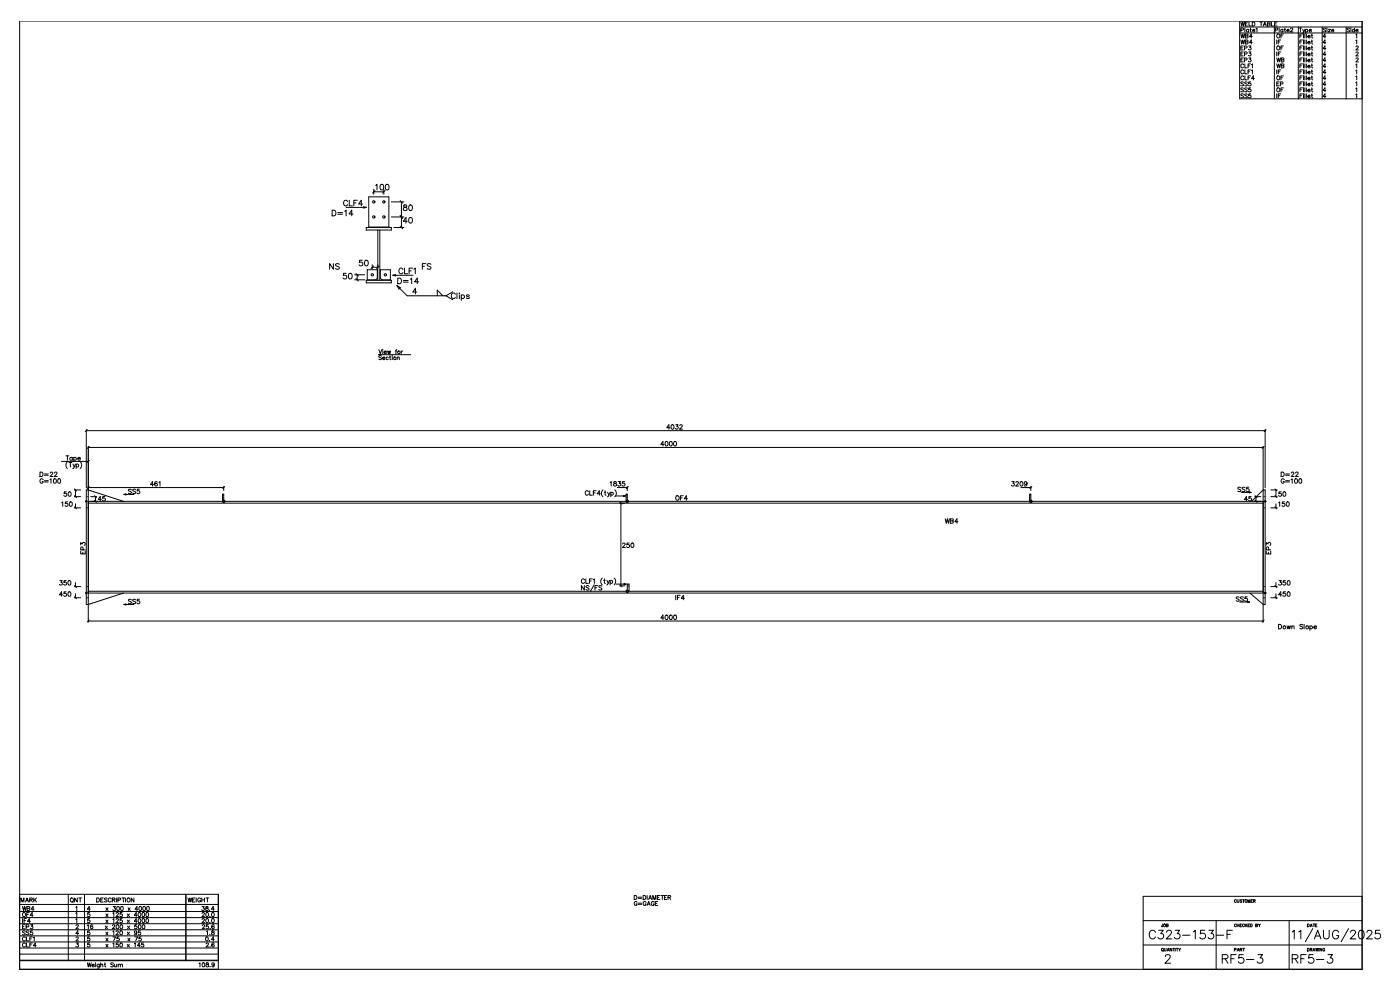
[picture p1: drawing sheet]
<svg xmlns="http://www.w3.org/2000/svg" width="420mm" height="297mm" viewBox="0 0 420 297" stroke-linecap="round" stroke-linejoin="round" font-family="sans-serif">
<g fill="none" stroke="#000" stroke-width=".3">
<path d="M5.9 6.3h402.6v284.4h-402.6zM371.8 6.3v23.3h36.7M371.8 8.1h36.7M371.8 9.9h36.7M372.1 6.6l.3 1.2 .3-1.2 .3 1.2 .3-1.2M372.1 9h.7l.1-.5-.8-.1v1.2M372.1 10.2l.3 1.2 .3-1.2 .3 1.2 .3-1.2M372.1 12l.3 1.2 .3-1.2 .3 1.2 .3-1.2M372.1 14.3h.5M372.1 16.1h.5M372.1 17.9h.5M372.9 13.8h-.8v1.2h.8"/>
<path d="M372.9 15.6h-.8v1.2h.8M372.9 17.4h-.8v1.2h.8M373 19.4a.44 .44 0 0 0-.5-.2 .44 .44 0 0 0-.4 .4v.3a.44 .44 0 0 0 .4 .5 .44 .44 0 0 0 .5-.3M373.2 14.4l.7-.1v-.4l-.7-.1v1.2M373.2 16.2l.7-.1v-.4l-.7-.1v1.2M373.2 18l.7-.1v-.4l-.7-.1v1.2M373.3 19.2v1.2h.7M373.3 8.4v1.2M373.5 10.8l.7 .1 .1 .3-.3 .2h-.5v-1.2l.7 .1v.3l-.2 .2M373.5 12.6l.7 .1 .1 .3-.3 .2h-.5v-1.2l.7 .1v.3l-.2 .2M373.5 7.2h.4M374.2 6.6h-.7v1.2h.7"/>
<path d="M374.3 19.7h.4M374.5 9a.38 .38 0 0 0-.6-.1 .38 .38 0 0 0 0 .6 .38 .38 0 0 0 .6-.1M374.5 8.8v.8M374.5 13.8h.6l-.3 .4a.4 .4 0 0 1 .3 .7 .4 .4 0 0 1-.7-.2M374.5 15.6h.6l-.3 .4a.4 .4 0 0 1 .3 .7 .4 .4 0 0 1-.7-.2M374.5 17.4h.6l-.3 .4a.4 .4 0 0 1 .3 .7 .4 .4 0 0 1-.7-.2M374.6 6.6v1.2h.7M374.9 8.8h.4M375 8.4v1l.3 .2M375 19.2h-.7v1.2M375.3 19.4l.3-.2v1.2M375.5 6.6h.4a.64 .64 0 0 1 .5 .6 .64 .64 0 0 1-.5 .6h-.4z"/>
<path d="M375.5 11h-.8l.6-.8v1.2M375.5 12.8h-.8l.6-.8v1.2M375.7 9.1h.6a.38 .38 0 0 0-.4-.3 .38 .38 0 0 0-.3 .4 .38 .38 0 0 0 .3 .4l.4-.2M376.7 8.6l.3-.2v1.2M377.8 6.6h.8M378.2 6.6v1.2M378.8 7.8l.5-1.2 .5 1.2M379 7.4h.6M380.1 7.2l.7 .1 .1 .3-.3 .2h-.5v-1.2l.7 .1 .1 .2-.3 .3M381.3 6.6v1.2h.7M382.2 8.1v21.5M382.3 7.2h.4"/>
<path d="M382.4 9h.7v-.5l-.7-.1v1.2M382.9 17.4l.3 1.2 .3-1.2 .2 1.2 .3-1.2M382.9 19.2l.3 1.2 .3-1.2 .2 1.2 .3-1.2M382.9 12v1.2M382.9 15.6v1.2M383 6.6h-.7v1.2h.7M383.3 12.6h.5M383.3 16.1h.5M383.6 8.4v1.2M384.1 12h-.8v1.2M384.1 15.6h-.8v1.2M384.1 10.8h.5"/>
<path d="M384.1 14.3h.5M384.3 17.9l.7 .2 .1 .2-.3 .3h-.5v-1.2l.7 .1 .1 .2-.3 .2M384.3 19.7l.7 .1 .1 .3-.3 .3h-.5v-1.2l.7 .1 .1 .2-.3 .2M384.7 9a.38 .38 0 0 0-.5-.1 .38 .38 0 0 0 0 .6 .38 .38 0 0 0 .5-.1M384.7 8.8v.8M384.9 10.2h-.8v1.2M384.9 13.8h-.8v1.2M385.1 8.8h.4M385.3 8.4v1l.3 .2M385.9 9.1h.7a.38 .38 0 0 0-.4-.3 .38 .38 0 0 0-.3 .4 .38 .38 0 0 0 .3 .4l.4-.2M387 8.7l.3-.3 .4 .2-.7 1h.8M389.3 8.1v21.5"/>
<path d="M389.6 8.4h.8M389.8 10.8h.5M389.8 12.6h.5M389.8 14.3h.5M389.8 16.1h.5M389.8 17.9h.5M389.8 19.7h.5M390 8.4v1.2M390.6 10.2h-.8v1.2M390.6 12h-.8v1.2M390.6 13.8h-.8v1.2M390.6 15.6h-.8v1.2"/>
<path d="M390.6 17.4h-.8v1.2M390.6 19.2h-.8v1.2M390.7 8.8l.3 .8M390.9 10.2h.1M390.9 12h.1M390.9 13.8h.1M390.9 15.6h.1M390.9 17.4h.1M390.9 19.2h.1M390.9 10.6v.8M390.9 12.4v.8M390.9 14.2v.8"/>
<path d="M390.9 16v.8M390.9 17.8v.8M390.9 19.6v.8M391.3 10.2v1.2M391.3 12v1.2M391.3 13.8v1.2M391.3 15.6v1.2M391.3 17.4v1.2M391.3 19.2v1.2M391.4 8.8l-.6 1.1-.2 .1M391.5 9a.38 .38 0 0 1 .6-.1 .38 .38 0 0 1 0 .6 .38 .38 0 0 1-.6-.1M391.5 8.8v1.2"/>
<path d="M391.8 10.2v1.2M391.8 12v1.2M391.8 13.8v1.2M391.8 15.6v1.2M391.8 17.4v1.2M391.8 19.2v1.2M392.2 10.9h.7a.38 .38 0 0 0-.4-.3 .38 .38 0 0 0-.4 .4 .38 .38 0 0 0 .4 .4l.4-.2M392.2 12.7h.7a.38 .38 0 0 0-.4-.3 .38 .38 0 0 0-.4 .4 .38 .38 0 0 0 .4 .4l.4-.2M392.2 14.5h.7a.38 .38 0 0 0-.4-.3 .38 .38 0 0 0-.4 .4 .38 .38 0 0 0 .4 .4l.4-.2M392.2 16.3h.7a.38 .38 0 0 0-.4-.3 .38 .38 0 0 0-.4 .4 .38 .38 0 0 0 .4 .4l.4-.2M392.2 18.1h.7a.38 .38 0 0 0-.4-.3 .38 .38 0 0 0-.4 .4 .38 .38 0 0 0 .4 .4l.4-.2M392.2 19.9h.7a.38 .38 0 0 0-.4-.3 .38 .38 0 0 0-.4 .4 .38 .38 0 0 0 .4 .4l.4-.2"/>
<path d="M392.6 9.1h.7a.38 .38 0 0 0-.4-.3 .38 .38 0 0 0-.4 .4 .38 .38 0 0 0 .4 .4l.4-.2M393.2 10.6h.4M393.2 12.4h.4M393.2 14.2h.4M393.2 16h.4M393.2 17.8h.4M393.2 19.6h.4M393.4 10.2v1l.3 .2M393.4 12v1l.3 .2M393.4 13.8v.9l.3 .3M393.4 15.6v.9l.3 .3M393.4 17.4v.9l.3 .3"/>
<path d="M393.4 19.2v.9l.3 .3M396.5 8.1v21.5M397.6 8.6l-.3-.2-.5 .2 .8 .6-.3 .4-.5-.2M397.6 11h-.8l.5-.8v1.2M397.6 12.8h-.8l.5-.8v1.2M397.6 14.6h-.8l.5-.8v1.2M397.6 16.4h-.8l.5-.8v1.2M397.6 18.2h-.8l.5-.8v1.2M397.6 20h-.8l.5-.8v1.2M397.9 8.5h.1M398 8.8v.8M398.4 8.8h.6l-.6 .8h.6"/>
<path d="M399.3 9.1h.7a.38 .38 0 0 0-.4-.3 .38 .38 0 0 0-.3 .4 .38 .38 0 0 0 .3 .4l.4-.2M403.7 8.1v21.5M404.7 8.6l-.2-.2-.6 .2 .8 .6-.2 .4-.6-.2M405.1 8.5h.1M405.1 8.8v.8M406.2 9a.38 .38 0 0 0-.5-.1 .38 .38 0 0 0 0 .6 .38 .38 0 0 0 .5-.1M406.2 8.4v1.2M406.6 10.4l.3-.2v1.2M406.6 12.2l.3-.2v1.2M406.6 19.4l.3-.2v1.2M406.6 9.1h.7a.38 .38 0 0 0-.4-.3 .38 .38 0 0 0-.4 .4 .38 .38 0 0 0 .4 .4l.4-.2M406.6 14.1l.3-.3 .4 .2-.7 1h.8"/>
<path d="M406.6 15.9l.3-.3 .4 .2-.7 1h.8M406.6 17.7l.3-.3 .4 .2-.7 1h.8M372.9 24.7l-.3-.2-.5 .2 .8 .7-.3 .3-.5-.1M372.9 26.5l-.3-.2-.5 .2 .8 .7-.3 .3-.5-.1M372.9 28.3l-.3-.2-.5 .2 .8 .7-.3 .3-.5-.1M373 21.2a.44 .44 0 0 0-.5-.2 .44 .44 0 0 0-.4 .4v.3a.44 .44 0 0 0 .4 .5 .44 .44 0 0 0 .5-.3M373 23a.44 .44 0 0 0-.5-.3 .44 .44 0 0 0-.4 .5v.3a.44 .44 0 0 0 .4 .5 .44 .44 0 0 0 .5-.3M373.3 21v1.2h.7M373.3 22.8v1.1h.7M374.1 24.7l-.3-.2-.5 .2 .8 .7-.3 .3-.5-.1M374.1 26.5l-.3-.2-.5 .2 .8 .7-.3 .3-.5-.1M374.1 28.3l-.3-.2-.5 .2 .8 .7-.3 .3-.5-.1"/>
<path d="M374.3 21.5h.4M374.3 23.3h.4M375 21h-.7v1.2M375 22.8h-.7v1.1M375.1 24.5h-.6v.6a.42 .42 0 0 1 .6-.1 .42 .42 0 0 1-.1 .7 .42 .42 0 0 1-.6-.2M375.1 26.3h-.6v.6a.42 .42 0 0 1 .6-.1 .42 .42 0 0 1-.1 .7 .42 .42 0 0 1-.6-.2M375.1 28.1h-.6v.5a.42 .42 0 0 1 .6 0 .42 .42 0 0 1-.1 .7 .42 .42 0 0 1-.6-.2M375.3 21.2l.3-.2v1.2M376.2 23.5h-.9l.6-.7v1.1M382.9 21v1.2M382.9 28.1v1.2M382.9 25.1h.4"/>
<path d="M383.3 21.5h.5M383.3 28.7h.5M383.6 24.5h-.7v1.2h.7M384 25.2l.7-.1v-.4l-.7-.2v1.2M384.1 21h-.8v1.2M384.1 28.1h-.8v1.2M384.1 23.3h.5M384.1 26.9h.5M384.9 22.8h-.8v1.1M384.9 26.3h-.8v1.2M389.8 21.5h.5M389.8 23.3h.5"/>
<path d="M389.8 25.1h.5M389.8 26.9h.5M389.8 28.7h.5M390.6 21h-.8v1.2M390.6 22.8h-.8v1.1M390.6 24.5h-.8v1.2M390.6 26.3h-.8v1.2M390.6 28.1h-.8v1.2M390.9 21h.1M390.9 22.8h.1M390.9 24.6h.1M390.9 26.4h.1"/>
<path d="M390.9 28.2h.1M390.9 21.4v.8M390.9 23.2v.7M390.9 24.9v.8M390.9 26.7v.8M390.9 28.5v.8M391.3 21v1.2M391.3 22.8v1.1M391.3 24.5v1.2M391.3 26.3v1.2M391.3 28.1v1.2M391.8 21v1.2"/>
<path d="M391.8 22.8v1.1M391.8 24.5v1.2M391.8 26.3v1.2M391.8 28.1v1.2M392.2 21.7h.7a.38 .38 0 0 0-.4-.3 .38 .38 0 0 0-.4 .4 .38 .38 0 0 0 .4 .4l.4-.2M392.2 23.5h.7a.38 .38 0 0 0-.4-.3 .38 .38 0 0 0-.4 .4 .38 .38 0 0 0 .4 .3l.4-.1M392.2 25.3h.7a.38 .38 0 0 0-.4-.3 .38 .38 0 0 0-.4 .4 .38 .38 0 0 0 .4 .3l.4-.1M392.2 27.1h.7a.38 .38 0 0 0-.4-.3 .38 .38 0 0 0-.4 .4 .38 .38 0 0 0 .4 .3l.4-.1M392.2 28.9h.7a.38 .38 0 0 0-.4-.3 .38 .38 0 0 0-.4 .4 .38 .38 0 0 0 .4 .3l.4-.1M393.2 21.4h.4M393.2 23.2h.4M393.2 24.9h.4"/>
<path d="M393.2 26.7h.4M393.2 28.5h.4M393.4 21v.9l.3 .3M393.4 22.8v.9l.3 .2M393.4 24.5v1l.3 .2M393.4 26.3v1l.3 .2M393.4 28.1v1l.3 .2M397.6 21.8h-.8l.5-.8v1.2M397.6 23.5h-.8l.5-.7v1.1M397.6 25.3h-.8l.5-.8v1.2M397.6 27.1h-.8l.5-.8v1.2M397.6 28.9h-.8l.5-.8v1.2"/>
<path d="M406.6 21.2l.3-.2v1.2M406.6 23l.3-.2v1.1M406.6 24.8l.3-.3v1.2M406.6 26.6l.3-.3v1.2M406.6 28.4l.3-.3v1.2M110.6 59h6v9.1h-6zM112.1 56.8v1.5M112.1 57.5h3M112.5 57.1l-.8 .8M112.7 55.6l.4-.3v1.7M114.2 55.3a.83 .83 0 0 1 1 .7 .83 .83 0 0 1-.6 1l-.6-.4-.1-.6zM115.1 56.8v1.5"/>
<path d="M115.5 57.1l-.8 .8M115.8 55.3a.83 .83 0 0 1 1 .7 .83 .83 0 0 1-.6 1l-.6-.4v-.6zM99.6 63h.6a.9 .9 0 0 1 .6 .9 .9 .9 0 0 1-.6 .8h-.6zM100 79.1v1.6l-1.1-1.6v1.6M101.3 63.8h1.4M101.3 64.2h1.4M101.8 79.3l-.5-.2-.7 .2 .2 .4 1 .6v.2l-.5 .2-.7-.2M103.4 63.4l.4-.4v1.7M103.8 62.2h6M104.3 60.5a.62 .62 0 0 0-.8-.5 .62 .62 0 0 0-.5 .7v.4a.62 .62 0 0 0 .5 .6 .62 .62 0 0 0 .8-.4M104.7 60.1v1.6h1M105.9 64.2h-1.2l.8-1.2v1.7"/>
<path d="M106.1 60.9h.6M107.1 60.1h-1v1.6M108.7 78h-.8l-.1 .8a.6 .6 0 0 1 .9-.1 .6 .6 0 0 1-.1 .9 .6 .6 0 0 1-.9-.2M108.8 61.2h-1.2l.8-1.1v1.6M109.1 62l.7 .2-.7 .2zM109.6 78.1a.83 .83 0 0 1 1 .6 .83 .83 0 0 1-.6 1l-.6-.3-.1-.6zM109.8 68.2h7.6v.8h-7.6zM111.6 79.4v1.2M112 79.8l-.7 .7M113.3 69v15.1M113.7 79.8l-.8 .7M113.9 69v15.1"/>
<path d="M117.4 65.1h3.7M117.4 60.5h3.7M118.1 68.2h3M120 60.2l.8 .7M120 64.7l.8 .7M120 67.8l.8 .8M120.4 60.5v7.7M121.1 61.5v.5l.7 .3 .3 .3a.56 .56 0 0 1-.6 .6 .56 .56 0 0 1-.6-.6l1.1-.7-.1-.4zM122.2 66.3h-1.3l.9-1.1v1.7M122.8 65.3a.83 .83 0 0 1 1 .6 .83 .83 0 0 1-.6 1l-.6-.3v-.7zM122.8 61.5a.83 .83 0 0 1 1 .6 .83 .83 0 0 1-.6 1l-.6-.3v-.6zM126.7 79.9h.6"/>
<path d="M127.7 79.1h-1v1.6M129.2 79.3l-.4-.2-.7 .2 .2 .4 .9 .4v.4l-.4 .2-.7-.2M103.8 82h-.8v.7a.6 .6 0 0 1 .9 0 .6 .6 0 0 1-.2 .9 .6 .6 0 0 1-.8-.3M104.7 82a.83 .83 0 0 1 1 .6 .83 .83 0 0 1-.6 1l-.5-.3-.1-.6zM106.4 83.9h3M106.4 82.4h3M106.7 83.5l.8 .8M106.7 82l.8 .8M107.1 82.4v1.5M109.8 84.1h7.6v.7h-7.6zM110.1 80.9h3v2.6l-.4 .4h-2.6zM111.6 80.1h1.7"/>
<path d="M114.1 80.9h3v3h-2.6l-.4-.4zM117.8 82.5h6.1M117.8 82.5l.8-.1v.3zM119.1 85.7l1 .6-.4 .4zM119.1 85.7l3 3h11.7M119.3 83.4h.5a.9 .9 0 0 1 .6 .8 .9 .9 0 0 1-.6 .9h-.5zM120.8 80.8a.62 .62 0 0 0-.7-.4 .62 .62 0 0 0-.5 .7v.4a.62 .62 0 0 0 .5 .6 .62 .62 0 0 0 .7-.4M121 84.1h1.4M121 84.6h1.4M121.3 80.4v1.7h1M122.7 81.2h.6M123.1 83.7l.4-.3v1.7"/>
<path d="M123.7 80.4h-1v1.7M124.1 80.7l.4-.3v1.7M125 87.6h-1.2l.8-1.2v1.7M125.5 84.5h-1.2l.8-1.1v1.7M131.1 88.7v-1.7l1.7 1.7M133.8 88.7l2 1.2M135.8 87.5l-2 1.2M136.6 88.3a.62 .62 0 0 0-.7-.5 .62 .62 0 0 0-.5 .7v.4a.62 .62 0 0 0 .5 .6 .62 .62 0 0 0 .7-.4M137 87.8v1.7M137.7 87.9h.1zM137.8 88.4v1.1M138.3 88.7a.54 .54 0 0 1 .8-.1 .54 .54 0 0 1 0 .8 .54 .54 0 0 1-.8-.1"/>
<path d="M138.3 88.4v1.7M140.7 88.7l-.3-.3-.5 .3 .8 .4v.4h-.5l-.3-.2M113.6 104.9l.5 1.2 .4-1.2M113.6 106.4h9.6M113.6 106.4l.6-.2v.3zM114.4 106.8l-.3-.1-.5 .1 .1 .3 .6 .3 .1 .3-.3 .1-.5-.1M114.7 107.4h.7a.38 .38 0 0 0-.4-.3 .38 .38 0 0 0-.3 .4 .38 .38 0 0 0 .3 .3l.4-.1M114.7 104.9h.1M114.8 105.3v.8M115.2 105.6h.7a.38 .38 0 0 0-.4-.3 .38 .38 0 0 0-.4 .4 .38 .38 0 0 0 .4 .4l.4-.2M116.2 105.3l.3 .8 .2-.8 .2 .8 .2-.8M116.5 107.2a.38 .38 0 0 0-.6 0 .38 .38 0 0 0 0 .5 .38 .38 0 0 0 .6 0"/>
<path d="M116.8 107.1h.4M117 106.7v.9l.2 .2M117.6 106.7h.1M117.6 107.1v.7M118.6 105.3h.4M119 104.9l-.3 .2v1M119.1 107.3l.6-.2 .1 .7M119.1 107.1v.7M120.3 105.3v.8M120.8 105.3l-.5 .3M18.4 138.4h8.1M19.8 136.7h.9"/>
<path d="M20.2 138.4a1.38 1.38 0 0 0 0 2.1M20.2 136.7v1.3M20.7 138.7h.9M21.1 138.7v1.3M21.7 137.3a.43 .43 0 0 0-.6 0 .43 .43 0 0 0 0 .6 .43 .43 0 0 0 .6-.1M21.7 137.1v.9M21.9 139.1l.4 .9M22.1 137.3a.43 .43 0 0 1 .7 0 .43 .43 0 0 1 0 .6 .43 .43 0 0 1-.7-.1M22.1 137.1v1.4M22.6 139.1l-.5 1.3-.3 .1M22.8 139.3a.43 .43 0 0 1 .7 0 .43 .43 0 0 1 0 .6 .43 .43 0 0 1-.7-.1M22.8 139.1v1.4"/>
<path d="M23.3 137.5h.8a.43 .43 0 0 0-.5-.3 .43 .43 0 0 0-.3 .4 .43 .43 0 0 0 .4 .4l.4-.2M24 138.4a1.38 1.38 0 0 1 0 2.1M25.9 128.8v17.5M25.9 129.1h353.5M26.2 128.8l-.6 .6M26.5 133.8v47.5M26.5 134.2h352.3M26.8 133.9l-.6 .6M26.8 138.1l-.6 .6M199.1 133.3h-.9l.6-.9v1.3M199.6 132.4a.61 .61 0 0 1 .7 .7 .61 .61 0 0 1-.7 .6l-.2-.6zM200.9 132.4a.61 .61 0 0 1 .7 .7 .61 .61 0 0 1-.7 .6l-.2-.6z"/>
<path d="M200.9 128.2h-.9l.6-.8v1.3M201.4 127.4a.61 .61 0 0 1 .7 .6 .61 .61 0 0 1-.7 .6l-.2-.5zM202.2 132.4a.61 .61 0 0 1 .7 .7 .61 .61 0 0 1-.7 .6l-.2-.6zM202.6 127.4h.7l-.3 .5a.45 .45 0 0 1 .3 .7 .45 .45 0 0 1-.8-.2M203.9 127.7l.2-.3 .5 .2-.8 1.1h.9M378.8 133.8v12.9M379.1 133.9l-.6 .6M379.4 128.8v17.5M379.7 128.8l-.6 .6M12 141.6h.4a.72 .72 0 0 1 .5 .6 .72 .72 0 0 1-.5 .7h-.4zM12.9 143.9a.49 .49 0 0 0-.5-.3 .49 .49 0 0 0-.4 .5v.3a.48 .48 0 0 0 .5 .5 .48 .48 0 0 0 .4-.5h-.3M13.3 144.1h1.2"/>
<path d="M13.3 144.5h1.2M13.3 142.1h1.2M13.3 142.5h1.2M15 143.8l.3-.2v1.3M15.1 141.9l.2-.3 .5 .2-.8 1.1h.9M16.2 143.6a.61 .61 0 0 1 .7 .6 .61 .61 0 0 1-.7 .6l-.2-.5zM16.3 141.9l.3-.3 .5 .2-.8 1.1h.9M17.5 143.6a.61 .61 0 0 1 .7 .6 .61 .61 0 0 1-.7 .6l-.2-.5zM18.5 150.7l.3-.2v1.3M19.9 147.5h-.6l-.1 .5a.47 .47 0 0 1 .7 0 .47 .47 0 0 1-.1 .7 .47 .47 0 0 1-.6-.1M20.3 150.5h-.7v.6a.47 .47 0 0 1 .7 0 .47 .47 0 0 1-.1 .7 .47 .47 0 0 1-.7-.2M20.6 147.5a.61 .61 0 0 1 .7 .6 .61 .61 0 0 1-.7 .7l-.2-.6z"/>
<path d="M21 150.6a.61 .61 0 0 1 .7 .6 .61 .61 0 0 1-.7 .6l-.2-.5zM22.3 146.9h1.9M22.3 148.9h1.9M22.3 152.3h1.9M22.3 146.6l.6 .6M22.3 148.6l.6 .6M22.3 152l.6 .6M22.6 146.9v2M22.6 151.1v1.2M26.5 150.3h352.3M26.5 146.2h40.6M26.5 150.9h352.3"/>
<path d="M26.8 145.9l-.6 .6M27.2 148.9h1.8M28.3 148.6l.6 .6M28.3 150l.6 .6M28.6 148.9v1.4M30.4 149.8h-1l.7-.9v1.3M31.5 148.9h-.7v.6a.47 .47 0 0 1 .7-.1 .47 .47 0 0 1-.1 .8 .47 .47 0 0 1-.7-.2M37 150.3l-10.5-3.4h-.6v34.4h.6M37.2 148.3h3M37.2 148.3l.6-.2v.3zM39.4 146.9l-.3-.2-.6 .2 .1 .3 .8 .4-.3 .4-.6-.2M40.7 146.9l-.3-.2-.6 .2 .1 .3 .7 .3 .1 .3-.3 .2-.6-.2"/>
<path d="M41.8 146.7h-.6l-.1 .6a.47 .47 0 0 1 .7 0 .47 .47 0 0 1 0 .7 .47 .47 0 0 1-.7-.2M46.1 145.3h-1l.6-.9v1.4M47.2 144.6l-.1-.1a.59 .59 0 0 0-.8 .6 .59 .59 0 0 0 .9 .5 .42 .42 0 0 0-.3-.7 .42 .42 0 0 0-.5 .4M47.7 144.7l.3-.3v1.4M66.7 150.3v-2.1h.4v2.1M67.1 145.8v1.3M67.4 145.9l-.6 .6M176.5 147.5a.49 .49 0 0 0-.6-.3 .49 .49 0 0 0-.4 .5v.3a.49 .49 0 0 0 .4 .5 .49 .49 0 0 0 .6-.3M176.9 147.2v1.3h.7M177.9 147.8h.5M178.8 147.2h-.9v1.3M180 148h-.9l.6-.8v1.3"/>
<path d="M180.8 146.9a1.38 1.38 0 0 0 0 2M181.3 147.6h.4M181.4 147.2v1l.4 .3M182.2 147.6l.4 .9M183 144.7l.3-.3v1.4M183 147.6l-.6 1.3h-.2M183.2 147.8a.43 .43 0 0 1 .6-.1 .43 .43 0 0 1 0 .7 .43 .43 0 0 1-.6-.1M183.2 147.6v1.3M184.1 144.5v.4l.8 .4a.45 .45 0 0 1-.5 .5 .45 .45 0 0 1-.4-.5l.8-.6v-.2zM184.4 146.9a1.38 1.38 0 0 1 0 2M184.6 148.7h3M185.1 146.2h3"/>
<path d="M185.4 144.4h.7l-.4 .5a.45 .45 0 0 1 .4 .7 .45 .45 0 0 1-.8-.1M185.9 150.6l.6 .6M186.2 150.9v24.8M187 148.6l.6 .1-.6 .2zM187.3 144.4h-.6l-.1 .6a.47 .47 0 0 1 .7 0 .47 .47 0 0 1-.1 .7 .47 .47 0 0 1-.6-.2M187.8 150.3v-2.1h.3v2.1M188.1 145.8v1.3M188.4 145.9l-.6 .6M204 149.3h.6M204.9 148.7h-.9v1.3M206.2 149.6h-1l.6-.9v1.3M283.5 155.6l.3 1.3 .3-1.3 .3 1.3 .3-1.3"/>
<path d="M285 156.2l.8 .1 .1 .4-.3 .2h-.6v-1.3l.8 .1 .1 .2-.3 .3M287.3 156.5h-1l.7-.9v1.3M303.5 144.4h.7l-.4 .5a.45 .45 0 0 1 .3 .7 .45 .45 0 0 1-.8-.1M304.7 144.7l.2-.3 .5 .3-.8 1.1h.9M306.1 144.5a.61 .61 0 0 1 .7 .6 .61 .61 0 0 1-.7 .6l-.2-.5zM306.1 146.2h3M308 144.9a.42 .42 0 0 1-.6 .3 .42 .42 0 0 1-.1-.6 .42 .42 0 0 1 .6 0l-.1 1.1-.6-.1M308.8 150.3v-2.1h.3v2.1M309.1 145.8v1.3M309.4 145.9l-.6 .6M372.1 146.3l-.3-.2-.6 .2 .1 .3 .8 .4-.3 .4-.6-.2M372.2 147.7h3"/>
<path d="M373.4 146.3l-.4-.2-.5 .2 .1 .3 .7 .3 .1 .3-.4 .2-.5-.2M374.1 149.8h-.9l.6-.9v1.3M374.5 146.1h-.6l-.1 .6a.47 .47 0 0 1 .7 0 .47 .47 0 0 1-.1 .7 .47 .47 0 0 1-.6-.2M374.6 147.5l.6 .2-.6 .1zM375.2 148.9h-.6l-.1 .6a.47 .47 0 0 1 .7-.1 .47 .47 0 0 1-.1 .8 .47 .47 0 0 1-.7-.2M376.3 148.9h1.8M376.4 148.6l.6 .6M376.4 150l.6 .6M376.7 148.9v1.4M378.8 146.9v34.4M378.8 146.9h.6v34.4h-.6M378.8 146.9l-3.5 3.4"/>
<path d="M381.1 146.9h1.9M381.1 148.9h1.9M381.1 152.3h1.9M382.3 146.6l.6 .6M382.3 148.6l.6 .6M382.3 152l.6 .6M382.6 146.9v2M382.6 151.1v1.2M383.4 150.7l.4-.2v1.3M384.2 141.6h.4a.72 .72 0 0 1 .5 .6 .72 .72 0 0 1-.5 .7h-.4zM384.2 147.5h-.6l-.1 .5a.47 .47 0 0 1 .7 0 .47 .47 0 0 1-.1 .7 .47 .47 0 0 1-.7-.1M384.9 147.5a.61 .61 0 0 1 .7 .6 .61 .61 0 0 1-.7 .7l-.2-.6z"/>
<path d="M385.2 143.9a.49 .49 0 0 0-.6-.3 .49 .49 0 0 0-.4 .5v.3a.48 .48 0 0 0 .5 .5 .48 .48 0 0 0 .5-.5h-.4M385.2 150.5h-.6l-.1 .6a.47 .47 0 0 1 .8 0 .47 .47 0 0 1-.1 .7 .47 .47 0 0 1-.7-.2M385.5 144.1h1.2M385.5 144.5h1.2M385.5 142.1h1.2M385.5 142.5h1.2M385.9 150.6a.61 .61 0 0 1 .8 .6 .61 .61 0 0 1-.8 .6l-.2-.5zM387.2 143.8l.3-.2v1.3M387.3 141.9l.2-.3 .5 .2-.8 1.1h.9M388.4 143.6a.61 .61 0 0 1 .7 .6 .61 .61 0 0 1-.7 .6l-.2-.5zM388.5 141.9l.3-.3 .5 .2-.8 1.1h.9M389.7 143.6a.61 .61 0 0 1 .7 .6 .61 .61 0 0 1-.7 .6l-.2-.5z"/>
<path d="M17.9 174.1h.7l-.3 .5a.45 .45 0 0 1 .3 .7 .45 .45 0 0 1-.8-.1M18.8 178.4h-1l.7-.9v1.3M19.9 174.1h-.7v.6a.47 .47 0 0 1 .7 0 .47 .47 0 0 1-.1 .7 .47 .47 0 0 1-.7-.2M19.9 177.5h-.7v.5a.47 .47 0 0 1 .7 0 .47 .47 0 0 1-.1 .7 .47 .47 0 0 1-.7-.2M20.6 174.2a.61 .61 0 0 1 .7 .6 .61 .61 0 0 1-.7 .6l-.2-.5zM20.6 177.5a.61 .61 0 0 1 .7 .6 .61 .61 0 0 1-.7 .6l-.2-.5zM22.3 175.9h1.9M22.3 179.2h1.9M22.3 175.6l.6 .6M22.3 178.9l.6 .6M22.6 174.7v1.2M22.6 178v1.2"/>
<path d="M24.2 165.3v.8h1.3v-.8M24.2 163.4v-.7l.5 .4a.45 .45 0 0 1 .7-.3 .45 .45 0 0 1-.1 .7M24.8 165.6v.5M24.9 164.9l-.1-.8h-.5l-.1 .8h1.3M37 177.8l-10.5 3.5M39.4 179.9l-.3-.2-.6 .2 .1 .3 .7 .3 .1 .3-.3 .2-.6-.2M40.7 179.9l-.3-.2-.6 .2 .1 .3 .7 .3 .1 .3-.3 .2-.6-.2M41.8 179.7h-.6l-.1 .6a.47 .47 0 0 1 .7 0 .47 .47 0 0 1 0 .7 .47 .47 0 0 1-.7-.2M175.2 175.6v1.3l-.9-1.3v1.3M175.3 173.9a.49 .49 0 0 0-.6-.3 .49 .49 0 0 0-.4 .5v.3a.49 .49 0 0 0 .4 .5 .49 .49 0 0 0 .6-.3M175.7 173.6v1.3h.8M176.6 175.8l-.3-.2-.5 .2 .1 .3 .7 .5-.3 .3-.5-.2"/>
<path d="M176.8 174.2h.5M177.6 173.6h-.8v1.3M177.9 173.8l.3-.2v1.3M178.2 175.3l-1.2 2.1M178.4 176.2h.5M179.3 175.6h-.9v1.3M180.5 175.8l-.3-.2-.6 .2 .1 .3 .8 .5-.3 .3-.6-.2M180.6 173.3a1.38 1.38 0 0 0 0 2.1M181.1 174h.4M181.2 173.6v1.1l.4 .2M182 174l.4 .9M182.8 174l-.6 1.3-.3 .1"/>
<path d="M183 174.2a.43 .43 0 0 1 .6 0 .43 .43 0 0 1 0 .6 .43 .43 0 0 1-.6-.1M183 174v1.4M184.2 173.3a1.38 1.38 0 0 1 0 2.1M184.8 175.2h3M185.8 175.7h1.6M185.9 175.4l.6 .6M186.7 163.1l.3-.3 .5 .3-.9 1.1h.9M187.2 175l.6 .2-.6 .1zM188.1 177.3v-2.2h.6v2.2M188.7 162.8h-.6l-.1 .6a.47 .47 0 0 1 .7 0 .47 .47 0 0 1-.1 .7 .47 .47 0 0 1-.7-.2M189.4 162.9a.61 .61 0 0 1 .7 .6 .61 .61 0 0 1-.7 .6l-.2-.5zM202.6 178.5v1.3"/>
<path d="M203.2 179.1h.5M204 178.5h-.8v1.3M205.3 179.4h-1l.6-.9v1.3M371.6 179.1l-.3-.1-.6 .1 .1 .4 .8 .4-.3 .4-.6-.2M372.9 179.1l-.3-.1-.6 .1 .1 .4 .7 .3 .1 .3-.3 .2-.6-.2M374 179h-.6l-.1 .5a.47 .47 0 0 1 .7 0 .47 .47 0 0 1 0 .7 .47 .47 0 0 1-.7-.2M374.9 177.8l3.9 3.5M378.8 177.3h-352.3M378.8 177.8h-352.3M379.7 165.3v.8h1.4v-.8M379.7 163.4v-.7l.6 .4a.45 .45 0 0 1 .7-.3 .45 .45 0 0 1-.2 .7M380.4 165.6v.5"/>
<path d="M380.4 164.9v-.8h-.5l-.2 .8h1.4M381.1 175.9h1.9M381.1 179.2h1.9M382.3 175.6l.6 .6M382.3 178.9l.6 .6M382.6 174.7v1.2M382.6 178v1.2M383.6 174.1h.7l-.4 .5a.45 .45 0 0 1 .3 .7 .45 .45 0 0 1-.8-.1M384.4 178.3h-1l.7-.8v1.3M385.5 174.1h-.6l-.1 .6a.47 .47 0 0 1 .7 0 .47 .47 0 0 1-.1 .7 .47 .47 0 0 1-.7-.2M385.5 177.5h-.6l-.1 .5a.47 .47 0 0 1 .7 0 .47 .47 0 0 1-.1 .7 .47 .47 0 0 1-.7-.2M386.2 174.2a.61 .61 0 0 1 .7 .6 .61 .61 0 0 1-.7 .6l-.2-.5z"/>
<path d="M386.2 177.5a.61 .61 0 0 1 .7 .6 .61 .61 0 0 1-.7 .6l-.2-.5zM26.5 181.4v5.2M26.8 185.9l-.6 .6M37.2 181.3h3M37.2 181.3l.6-.2v.3zM199.1 185.3h-.9l.6-.9v1.4M199.6 184.5a.61 .61 0 0 1 .7 .6 .61 .61 0 0 1-.7 .6l-.2-.5zM200.9 184.5a.61 .61 0 0 1 .7 .6 .61 .61 0 0 1-.7 .6l-.2-.5zM202.2 184.5a.61 .61 0 0 1 .7 .6 .61 .61 0 0 1-.7 .6l-.2-.5zM371.7 180.5h3M374.1 180.4l.6 .1-.6 .2zM378.8 181.4v5.2"/>
<path d="M378.8 186.2h-352.3M379.1 185.9l-.6 .6M383.4 187.2h.5a.72 .72 0 0 1 .4 .7 .72 .72 0 0 1-.4 .7h-.5zM386 187.7l.2 .9 .3-.9 .3 .9 .2-.9M387.4 187.9l.3-.2h.3l.1 .9M387.4 187.7v.9M390.7 187.4l-.3-.2-.6 .2 .1 .3 .8 .5-.3 .4-.6-.2M391.1 187.2v1.4M392.8 187.9a.43 .43 0 0 1 .7-.1 .43 .43 0 0 1 0 .6 .43 .43 0 0 1-.7 0M392.8 187.7v1.3M394 188.1h.8a.43 .43 0 0 0-.5-.4 .43 .43 0 0 0-.4 .4 .43 .43 0 0 0 .5 .5l.4-.2M5.9 268.2h59.6v22.5"/>
<path d="M5.9 271.2h59.6M5.9 273.3h59.6M5.9 275.2h59.6M5.9 277h59.6M5.9 278.8h59.6M6.3 270.5v-1.2l.4 1.2 .5-1.2v1.2M6.7 271.8l.3 1.2 .3-1.2 .3 1.2 .3-1.2M6.7 275.5v1.2M6.7 277.9h.5M7.2 276h.5M7.5 277.3h-.8v1.2h.8M7.6 279.3l-.3-.2-.6 .2 .9 .7-.3 .3-.6-.2"/>
<path d="M7.6 270.5l.5-1.2 .5 1.2M7.8 270.1h.6M7.8 277.9h.7l.1-.5-.8-.1v1.2M8 275.5h-.8v1.2M8 274.2h.5M8.1 272.4l.8 .1v.3l-.2 .2h-.6v-1.2l.8 .1v.3l-.2 .2M8.7 279.3l-.3-.2-.5 .2 .8 .7-.3 .3-.5-.2M8.8 273.6h-.8v1.3M8.9 269.8h.7l.1-.4-.8-.1v1.2M9.1 276.3h-.9l.6-.8v1.2M9.2 277.3h.6l-.3 .4a.4 .4 0 0 1 .3 .7 .4 .4 0 0 1-.7-.1M9.3 269.8l.4 .7"/>
<path d="M9.8 279.1h-.6l-.1 .5a.43 .43 0 0 1 .7 0 .43 .43 0 0 1-.1 .7 .43 .43 0 0 1-.6-.2M9.9 274.4h-.8l.5-.8v1.3M10.1 269.3v1.2M10.2 272.6h-.9l.6-.8v1.2M10.4 269.8l.5 .7M10.9 269.3l-.8 .8M20.5 268.2v19.9M21.6 270.2l.4 .4M22.7 272l.3-.2v1.2M22.7 273.9l.3-.3v1.3M22.7 275.7l.3-.2v1.2M22.8 277.6l.2-.3 .5 .2-.8 1h.9"/>
<path d="M23.2 269.3v1.2l-.8-1.2v1.2M23.6 279.9h-.9l.6-.8v1.2M23.6 269.3h.8M24 269.3v1.2M25.3 268.2v19.9M26.2 277.5l.3-.2v1.2M26.9 273.6h-.6v.6a.43 .43 0 0 1 .6-.1 .43 .43 0 0 1-.1 .7 .43 .43 0 0 1-.6-.2M26.9 275.5h-.6v.5a.43 .43 0 0 1 .6 0 .43 .43 0 0 1-.1 .6 .43 .43 0 0 1-.6-.2M26.9 279.1h-.6v.5a.43 .43 0 0 1 .6 0 .43 .43 0 0 1-.1 .7 .43 .43 0 0 1-.6-.2M27.1 272.6h-.9l.6-.8v1.2M27.8 277.5v-.2a.53 .53 0 0 0-.7 .6 .53 .53 0 0 0 .7 .4 .38 .38 0 0 0-.2-.5 .38 .38 0 0 0-.5 .3M29 269.3h.4a.65 .65 0 0 1 .4 .6 .65 .65 0 0 1-.4 .6h-.4z"/>
<path d="M30.2 269.8h.5M31 269.3h-.8v1.2h.8M31.6 277.7l.6 .8M31.8 272.2l.6 .8M31.8 274l.6 .9M31.8 275.9l.6 .8M31.8 279.5l.6 .8M32.1 269.4l-.3-.1-.5 .1 .8 .7-.3 .4-.5-.2M32.2 277.7l-.6 .8M32.4 272.2l-.6 .8M32.4 274l-.6 .9M32.4 275.9l-.6 .8"/>
<path d="M32.4 279.5l-.6 .8M33.3 269.5a.45 .45 0 0 0-.5-.2 .45 .45 0 0 0-.3 .4v.3a.45 .45 0 0 0 .3 .5 .45 .45 0 0 0 .5-.3M33.7 269.8h.7v-.4l-.7-.1v1.2M33.7 277.6l.3-.3 .4 .2-.7 1h.8M33.8 273.9l.3-.3v1.3M33.8 275.7l.3-.2v1.2M33.8 279.3l.3-.2v1.2M34 271.8h.6l-.4 .5a.4 .4 0 0 1 .3 .6 .4 .4 0 0 1-.7-.1M34.1 269.8l.4 .7M34.8 273.9l.3-.3 .4 .3-.7 1h.8M34.8 275.7l.3-.2 .4 .2-.7 1h.8M34.8 279.4l.3-.3 .4 .2-.7 1h.8"/>
<path d="M34.9 269.3v1.2M35.4 269.9l.7-.1v-.4l-.7-.1v1.2M36.6 269.3h.8M36.6 273.6h-.6v.6a.43 .43 0 0 1 .6-.1 .43 .43 0 0 1 0 .7 .43 .43 0 0 1-.7-.2M36.6 275.5h-.6v.5a.43 .43 0 0 1 .6 0 .43 .43 0 0 1 0 .6 .43 .43 0 0 1-.7-.2M37 269.3v1.2M37.6 269.3v1.2M38.2 274l.6 .9M38.2 275.9l.6 .8M38.2 279.5l.6 .8M38.2 277.7l.7 .8M38.4 272.2l.7 .8"/>
<path d="M38.8 274l-.6 .9M38.8 275.9l-.6 .8M38.8 279.5l-.6 .8M38.9 277.7l-.7 .8M39.1 272.2l-.7 .8M40.2 269.3v1.2l-.8-1.2v1.2M41 277.3h-.6v.5a.43 .43 0 0 1 .6 0 .43 .43 0 0 1 0 .6 .43 .43 0 0 1-.7-.1M41 279.5a.38 .38 0 0 1-.5 .3 .38 .38 0 0 1-.1-.6 .38 .38 0 0 1 .6 .1l-.2 1-.5-.2M41.1 274.4h-.8l.5-.8v1.3M41.1 276.3h-.8l.5-.8v1.2M41.4 272.6h-.9l.6-.8v1.2M42.1 279.1h-.6v.5a.43 .43 0 0 1 .6 0 .43 .43 0 0 1 0 .7 .43 .43 0 0 1-.7-.2"/>
<path d="M55.7 268.2v19.9M56.4 269.3l.2 1.2 .3-1.2 .3 1.2 .3-1.2M57.7 269.8h.5M58.5 269.3h-.8v1.2h.8M58.8 269.3v1.2M60.2 269.5a.45 .45 0 0 0-.5-.2 .45 .45 0 0 0-.4 .4v.3a.44 .44 0 0 0 .4 .5 .44 .44 0 0 0 .5-.5h-.3M60.5 269.8h.8M60.5 269.3v1.2M60.6 271.8h.6l-.3 .5a.4 .4 0 0 1 .3 .6 .4 .4 0 0 1-.7-.1M60.6 273.9l.2-.3 .5 .3-.7 1h.8M60.6 275.7l.2-.2 .5 .2-.7 1h.8M60.7 277.6l.2-.3 .5 .2-.8 1h.8"/>
<path d="M61.3 269.3v1.2M61.8 271.9v.3l.7 .4a.41 .41 0 0 1-.4 .4 .41 .41 0 0 1-.4-.4l.7-.5-.1-.2zM61.8 269.3h.8M61.9 279.3l.3-.2v1.2M62.2 269.3v1.2M62.5 277.3h-.6l-.1 .5a.43 .43 0 0 1 .7 0 .43 .43 0 0 1-.1 .6 .43 .43 0 0 1-.6-.1M62.9 272.9v.1M62.9 274.7l.1 .1M62.9 276.6h.1M63 278.4h.1M63.6 279.2v.3l.7 .4a.41 .41 0 0 1-.4 .4 .41 .41 0 0 1-.5-.4l.8-.5-.1-.2zM64.2 277.5l-.1-.2a.53 .53 0 0 0-.7 .6 .53 .53 0 0 0 .8 .4 .38 .38 0 0 0-.2-.5 .38 .38 0 0 0-.5 .3"/>
<path d="M64.3 272.6h-.9l.6-.8v1.2M190.2 268.5h.4a.64 .64 0 0 1 .4 .6 .64 .64 0 0 1-.4 .6h-.4zM191.1 270.6a.44 .44 0 0 0-.6-.3 .44 .44 0 0 0-.3 .5v.3a.43 .43 0 0 0 .4 .4 .43 .43 0 0 0 .5-.4h-.3M191.4 271.2h1M191.4 269h1M191.4 269.4h1M191.4 270.8h1M192.9 268.5h.4a.64 .64 0 0 1 .4 .6 .64 .64 0 0 1-.4 .6h-.4zM193.7 270.6a.44 .44 0 0 0-.5-.3 .44 .44 0 0 0-.3 .5v.3a.43 .43 0 0 0 .4 .4 .43 .43 0 0 0 .4-.4h-.3M194.1 271.5l.4-1.2 .5 1.2M194.1 268.5v1.2M194.2 271.1h.6"/>
<path d="M194.5 269.7l.5-1.2 .4 1.2M194.7 269.3h.6M195.8 269.7v-1.2l.4 1.2 .5-1.2v1.2M196.2 270.6a.44 .44 0 0 0-.5-.3 .44 .44 0 0 0-.4 .5v.3a.43 .43 0 0 0 .5 .4 .43 .43 0 0 0 .4-.4h-.3M196.5 270.9h.5M197.1 269.1h.5M197.3 270.3h-.8v1.2h.8M197.9 268.5h-.8v1.2h.8M198.2 268.5h.8M198.6 268.5v1.2M199.3 269.1h.4M200 268.5h-.7v1.2h.7"/>
<path d="M200.3 269.1l.7-.1 .1-.4-.8-.1v1.2M200.7 269.1l.4 .6M342.8 276.1h65.7M346.5 279.6a.95 .95 0 0 0-1.1-.7 .95 .95 0 0 0-.7 1v.7a.95 .95 0 0 0 .7 .9 .95 .95 0 0 0 1.1-.6M347.5 278.9h1.3l-.7 1a.86 .86 0 0 1 .7 1.4 .86 .86 0 0 1-1.6-.3M348.7 277.1v.7l-.3 .1-.1-.3M349.8 277.5h.5l-.2 .4h-.3v-.8h.5l-.2 .4M349.8 279.6l.5-.7 .9 .3a.8 .8 0 0 1-.3 1.1l-1.2 1.2h1.7M352.4 278.9h1.4l-.8 1a.86 .86 0 0 1 .7 1.4 .86 .86 0 0 1-1.5-.3M357.9 279.4l.6-.5v2.6M361.3 278.9h-1.2l-.2 1.2a.92 .92 0 0 1 1.4-.1 .92 .92 0 0 1-.1 1.4 .92 .92 0 0 1-1.4-.4M362.5 278.9h1.4l-.7 1a.86 .86 0 0 1 .6 1.4 .86 .86 0 0 1-1.5-.3"/>
<path d="M364.7 276.1v14.6M369.6 278.9h-1.6v2.6M370.8 270a.3 .3 0 0 0-.4-.2 .3 .3 0 0 0-.2 .3v.2a.3 .3 0 0 0 .2 .3 .3 .3 0 0 0 .4-.2M370.8 277.3a.3 .3 0 0 0-.4-.2 .3 .3 0 0 0-.2 .3v.2a.3 .3 0 0 0 .2 .3 .3 .3 0 0 0 .4-.2M371 269.8v.6l.2 .2 .3-.1 .1-.7M371 277.1v.8M371 277.5h.6M371.6 277.1v.8M371.9 277.5h.3M372.4 277.1h-.5v.8h.5M372.4 269.9h-.5l.5 .6h-.5M372.7 269.8h.5"/>
<path d="M372.9 269.8v.8M373.2 277.3a.3 .3 0 0 0-.3-.2 .3 .3 0 0 0-.3 .3v.2a.3 .3 0 0 0 .3 .3 .3 .3 0 0 0 .3-.2M373.4 277.1v.8M373.6 277.4l.4 .5M374 277.1l-.6 .5M374.2 270.6v-.8l.3 .8 .3-.8v.8M374.3 277.5h.3M374.8 277.1h-.5v.8h.5M375 277.1h.3a.44 .44 0 0 1 .3 .4 .44 .44 0 0 1-.3 .4h-.3zM375.2 270.2h.3M375.7 269.8h-.5v.8h.5M375.9 270.2l.5-.1v-.2l-.5-.1v.8"/>
<path d="M376.2 270.2l.2 .4M376.6 277.5h.5l-.2 .4h-.3v-.8h.5l-.2 .4M377.4 277.1l.3 .4 .3-.4M377.7 277.5v.4M386.6 276.1v14.6M387.5 279.4l.6-.5v2.6M389.5 279.4l.6-.5v2.6M392.1 277.1h.3a.44 .44 0 0 1 .2 .4 .44 .44 0 0 1-.2 .4h-.3zM392.9 277.9l.3-.8 .3 .8M393 277.6h.4M393.7 278.5l-2.2 3.9M393.8 277.1h.5"/>
<path d="M394 277.1v.8M394.5 277.5h.3M395 277.1h-.5v.8h.5M396.9 278.9v1.9a.87 .87 0 0 0 .9 .7 .87 .87 0 0 0 .8-.7v-1.9M401.5 279.6a.95 .95 0 0 0-1.1-.7 .95 .95 0 0 0-.8 1v.7a.93 .93 0 0 0 .9 1 .93 .93 0 0 0 1-1h-.7M404.4 278.5l-2.2 3.9M405 279.6l.5-.7 .9 .3a.8 .8 0 0 1-.3 1.1l-1.2 1.2h1.7M407.7 279.1a.84 .84 0 0 1 1.3 .3 1.31 1.31 0 0 1-.9 2.1 1.65 1.65 0 0 1-.4-2.4zM408.5 268.8h-65.7v21.9M410 279.6l.5-.7 .8 .3a.8 .8 0 0 1-.2 1.1l-1.3 1.2h1.8M413.8 278.9h-1.2l-.2 1.2a.92 .92 0 0 1 1.4-.1 .92 .92 0 0 1-.2 1.4 .92 .92 0 0 1-1.3-.4M5.9 288.1h59.6"/>
<path d="M5.9 280.6h59.6M5.9 282.5h59.6M5.9 284.3h59.6M5.9 286.1h59.6M5.9 287.9h59.6M7.6 281.2a.45 .45 0 0 0-.5-.3 .45 .45 0 0 0-.4 .5v.3a.45 .45 0 0 0 .4 .4 .45 .45 0 0 0 .5-.2M7.6 283a.45 .45 0 0 0-.5-.2 .45 .45 0 0 0-.4 .4v.3a.45 .45 0 0 0 .4 .5 .45 .45 0 0 0 .5-.3M8 280.9v1.2h.7M8 282.8v1.2h.7M8.9 281.5h.5M8.9 283.3h.5M9.7 280.9h-.8v1.2"/>
<path d="M9.7 282.8h-.8v1.2M10 281.2l.3-.3v1.2M10.9 283.6h-.9l.6-.8v1.2M22.8 281.2l.2-.3 .5 .3-.8 .9h.9M22.9 282.8h.6l-.4 .4a.4 .4 0 0 1 .3 .7 .4 .4 0 0 1-.7-.2M26.2 288.7l.3 1.2 .3-1.2 .3 1.2 .3-1.2M26.9 280.9h-.6v.6a.43 .43 0 0 1 .6-.1 .43 .43 0 0 1-.1 .7 .43 .43 0 0 1-.6-.2M26.9 282.8h-.6v.5a.43 .43 0 0 1 .6 0 .43 .43 0 0 1-.1 .6 .43 .43 0 0 1-.6-.2M27.6 289.5h.7a.39 .39 0 0 0-.4-.3 .39 .39 0 0 0-.4 .3 .39 .39 0 0 0 .4 .4l.4-.1M28.6 288.8h.1M28.7 289.1v.8M29.8 289.1l-.1 1.1-.4 .1"/>
<path d="M29.8 289.3a.39 .39 0 0 0-.6-.1 .39 .39 0 0 0 0 .6 .39 .39 0 0 0 .6 0M30.2 289.4l.6-.2v.7M30.2 288.7v1.2M31.3 289.1h.4M31.5 288.7v1l.3 .2M31.8 281.3l.6 .8M31.8 283.2l.6 .8M32.4 281.3l-.6 .8M32.4 283.2l-.6 .8M33.8 280.9h.9l-.6 1.2M33.8 283l.3-.2v1.2M34 288.9l-.3-.2-.5 .2 .8 .7-.3 .3-.5-.1"/>
<path d="M34.4 289.1v.8l.6-.2M35 289.1v.8M35.5 282.8h-.6l-.1 .5a.43 .43 0 0 1 .7 0 .43 .43 0 0 1-.1 .6 .43 .43 0 0 1-.6-.2M35.5 289.4l.5-.2 .1 .7M35.5 289.1v.8M35.7 280.9h-.6v.6a.43 .43 0 0 1 .6-.1 .43 .43 0 0 1-.1 .7 .43 .43 0 0 1-.6-.2M36.1 289.4l.6-.2v.7M38.2 283.2l.6 .8M38.4 281.3l.6 .8M38.8 283.2l-.6 .8M39 281.3l-.6 .8M40.3 283l.3-.2v1.2"/>
<path d="M40.4 280.9h.9l-.6 1.2M42.1 283.6h-.9l.6-.8v1.2M42.3 280.9h-.6v.6a.43 .43 0 0 1 .6-.1 .43 .43 0 0 1-.1 .7 .43 .43 0 0 1-.6-.2M43 282.8h-.5l-.1 .5a.43 .43 0 0 1 .7 0 .43 .43 0 0 1-.1 .6 .43 .43 0 0 1-.6-.2M59.7 288.9l.3-.2v1.2M61.8 283l.3-.2 .4 .2-.7 1h.8M61.9 288.8v.3l.7 .4a.41 .41 0 0 1-.4 .4 .41 .41 0 0 1-.4-.4l.7-.5v-.2zM62.9 282v.1M62.9 280.2l.1 .1M63 283.9h.1M63 289.8v.1M64.2 282.9l-.1-.1a.53 .53 0 0 0-.7 .5 .53 .53 0 0 0 .8 .5 .38 .38 0 0 0-.2-.6 .38 .38 0 0 0-.5 .4"/>
<path d="M64.3 281.7h-.9l.6-.8v1.2M64.3 289.1a.38 .38 0 0 1-.6 .3 .38 .38 0 0 1-.1-.6 .38 .38 0 0 1 .6 .1l-.1 1-.5-.1M342.8 283.4h65.7M348.7 285l.2 .3M349.2 284.4v.6l.2 .2 .3-.1v-.7M349.5 286.9l.5-.7 .8 .3a.8 .8 0 0 1-.2 1.1l-1.3 1.2h1.8M350 285.2l.3-.8 .3 .8M350.1 284.9h.4M351.4 284.4v.8l-.5-.8v.8M351.7 284.4h.6M352 284.4v.8M352.4 284.4v.8"/>
<path d="M352.8 284.4h.5M353 284.4v.8M353.5 284.4l.3 .4 .3-.4M353.8 284.8v.4M354.6 280.4h2.3M364.8 280.4h2.2M366.5 287.5l1.5-.1 .3-.4-.2-.5-.4-.3h-1.2v2.6M367.4 287.5l.9 1.3M368 280.2h1M369.1 287.5h1M370.2 284.8h.5v-.4h-.5v.8M370.7 286.2h-1.6v2.6"/>
<path d="M371 285.2l.3-.8 .3 .8M371.1 284.9h.4M371.9 284.8l.4-.1 .1-.3h-.5v.8M372.1 284.8l.3 .4M372.7 284.4h.5M372.8 286.2h-1.2l-.1 1.2a.92 .92 0 0 1 1.4-.1 .92 .92 0 0 1-.2 1.4 .92 .92 0 0 1-1.3-.4M373 284.4v.8M373.8 287.7h2.2M377.3 286.2h1.3l-.7 1a.86 .86 0 0 1 .6 1.4 .86 .86 0 0 1-1.5-.3M387.5 287.5l1.5-.1 .2-.4-.1-.5-.5-.3h-1.1v2.6M388.4 287.5l.8 1.3M390.1 287.5h1"/>
<path d="M391.7 286.2h-1.6v2.6M392.1 284.4h.3a.44 .44 0 0 1 .2 .4 .44 .44 0 0 1-.2 .4h-.3zM392.9 284.8l.5-.1v-.3h-.5v.8M393.2 284.8l.2 .4M393.7 285.2l.3-.8 .3 .8M393.8 286.2h-1.2l-.1 1.2a.92 .92 0 0 1 1.3-.1 .92 .92 0 0 1-.1 1.4 .92 .92 0 0 1-1.4-.4M393.8 284.9h.4M394.2 281.5l1-2.6 1 2.6M394.5 280.7h1.3M394.6 284.4l.2 .8 .2-.8 .2 .8 .2-.8M394.8 287.7h2.2M395.5 284.4v.8"/>
<path d="M396.4 284.4v.8l-.6-.8v.8M397.3 284.6a.3 .3 0 0 0-.4-.2 .3 .3 0 0 0-.2 .3v.2a.29 .29 0 0 0 .3 .3 .29 .29 0 0 0 .3-.3h-.2M398.2 286.2h1.4l-.7 1a.86 .86 0 0 1 .6 1.4 .86 .86 0 0 1-1.5-.3"/>
<circle cx="383.3" cy="14.3" r=".55"/>
<circle cx="383.3" cy="10.7" r=".55"/>
<circle cx="383.3" cy="23.3" r=".55"/>
<circle cx="383.3" cy="26.9" r=".55"/>
<circle cx="112.1" cy="60.5" r=".36"/>
<circle cx="112.1" cy="65.1" r=".36"/>
<circle cx="115.1" cy="60.5" r=".36"/>
<circle cx="115.1" cy="65.1" r=".36"/>
<circle cx="111.6" cy="82.4" r=".36"/>
<circle cx="115.6" cy="82.4" r=".36"/>
<circle cx="118.4" cy="107.4" r=".4"/>
<circle cx="119.6" cy="105.6" r=".4"/>
<circle cx="25.9" cy="150.3" r=".24"/>
<circle cx="67.1" cy="150.3" r=".4"/>
<circle cx="188.1" cy="150.3" r=".4"/>
<circle cx="203.2" cy="149.3" r=".61"/>
<circle cx="309.1" cy="150.3" r=".4"/>
<circle cx="379.4" cy="150.3" r=".24"/>
<circle cx="25.9" cy="177.8" r=".24"/>
<circle cx="188.1" cy="177.3" r=".4"/>
<circle cx="379.4" cy="177.8" r=".24"/>
<circle cx="385.2" cy="188.1" r=".44"/>
<circle cx="392" cy="188.1" r=".44"/>
<circle cx="7.2" cy="274.2" r=".56"/>
<circle cx="21.6" cy="269.8" r=".56"/>
<circle cx="35.2" cy="277.8" r=".55"/>
<circle cx="35.4" cy="272.4" r=".55"/>
<circle cx="36.3" cy="279.7" r=".55"/>
<circle cx="36.4" cy="277.8" r=".55"/>
<circle cx="36.6" cy="272.4" r=".55"/>
<circle cx="38.5" cy="269.8" r=".56"/>
<circle cx="41.8" cy="274.2" r=".55"/>
<circle cx="41.8" cy="276" r=".55"/>
<circle cx="41.9" cy="277.8" r=".55"/>
<circle cx="42.1" cy="272.4" r=".55"/>
<circle cx="43" cy="276" r=".55"/>
<circle cx="43" cy="274.2" r=".55"/>
<circle cx="43" cy="277.8" r=".55"/>
<circle cx="43.2" cy="272.4" r=".55"/>
<circle cx="44.1" cy="276" r=".55"/>
<circle cx="44.1" cy="274.2" r=".55"/>
<circle cx="44.4" cy="272.4" r=".55"/>
<circle cx="62.1" cy="276" r=".55"/>
<circle cx="62.1" cy="274.2" r=".55"/>
<circle cx="63.9" cy="274.2" r=".55"/>
<circle cx="63.9" cy="276" r=".55"/>
<circle cx="349.2" cy="277.4" r=".38"/>
<circle cx="373.7" cy="270.1" r=".38"/>
<circle cx="36.3" cy="283.3" r=".55"/>
<circle cx="61" cy="289.3" r=".55"/>
<circle cx="62.1" cy="281.5" r=".55"/>
<circle cx="348.6" cy="284.7" r=".38"/>
</g>
<g fill="#000">
<path d="M25.9 148.8l.6 .3h-.6zM25.9 148.8h.6v.3zM25.9 152.1l.6 .3h-.6zM25.9 152.1h.6v.3zM66.7 148.4l.4 .2h-.4zM66.7 148.4h.4v.2zM66.7 149.1l.4 .3h-.4zM66.7 149.1h.4v.3zM187.8 148.4l.3 .2h-.3zM187.8 148.4h.3v.2zM187.8 149.1l.3 .3h-.3zM187.8 149.1h.3v.3z"/>
<path d="M308.8 148.4l.3 .2h-.3zM308.8 148.4h.3v.2zM308.8 149.1l.3 .3h-.3zM308.8 149.1h.3v.3zM378.8 148.8l.6 .3h-.6zM378.8 148.8h.6v.3zM378.8 152.1l.6 .3h-.6zM378.8 152.1h.6v.3zM25.9 175.8l.6 .2h-.6zM25.9 175.8h.6v.2zM25.9 179.1l.6 .3h-.6zM25.9 179.1h.6v.3z"/>
<path d="M188.1 175.5l.6 .3h-.6zM188.1 175.5h.6v.3zM378.8 175.8l.6 .2h-.6zM378.8 175.8h.6v.2zM378.8 179.1l.6 .3h-.6zM378.8 179.1h.6v.3z"/>
</g>
</svg>
